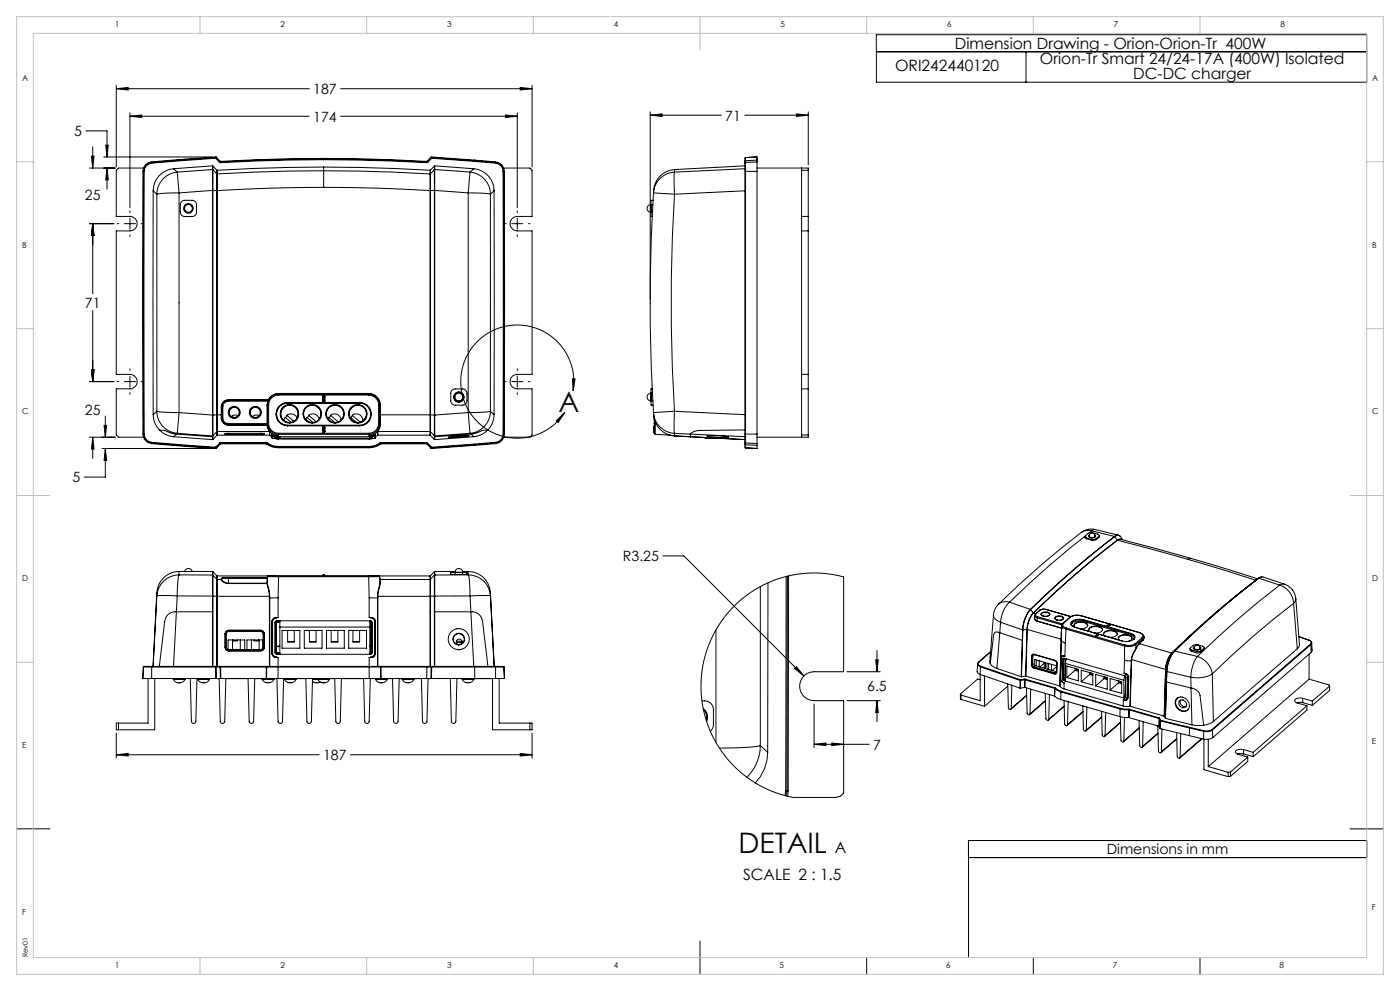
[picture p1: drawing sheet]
<svg xmlns="http://www.w3.org/2000/svg" width="420mm" height="297mm" viewBox="0 0 420 297" stroke-linecap="round" stroke-linejoin="round" font-family="sans-serif">
<defs><g id="words">
<g font-size="8.5">
<text x="167.6" y="123.5">A</text>
<text x="221.6" y="255.5">DETAIL</text>
</g>
<g font-size="4.7">
<text x="286.4" y="14.6">Dimension Drawing - Orion-Orion-Tr 400W</text>
<text x="268.5" y="21.3">ORI242440120</text>
<text x="312" y="19.1">Orion-Tr Smart 24/24-17A (400W) Isolated</text>
<text x="340" y="23.6">DC-DC charger</text>
<text x="250.4" y="255.5">A</text>
<text x="223" y="263.7">SCALE 2 : 1.5</text>
</g>
<g font-size="4.2">
<text x="94" y="28.2">187</text>
<text x="22.2" y="40.8">5</text>
<text x="94" y="36.4">174</text>
<text x="217.6" y="36.1">71</text>
<text x="25.5" y="59.8">25</text>
<text x="25.5" y="92.2">71</text>
<text x="25.5" y="124.3">25</text>
<text x="21.7" y="144.6">5</text>
<text x="186.9" y="168.2">R3.25</text>
<text x="260.2" y="207">6.5</text>
<text x="96.9" y="227.8">187</text>
<text x="261.9" y="224.7">7</text>
<text x="332" y="256">Dimensions in mm</text>
</g>
<g font-size="2.5">
<text x="34.6" y="8.2">1</text>
<text x="84.2" y="8.2">2</text>
<text x="134.2" y="8.2">3</text>
<text x="184.2" y="8.2">4</text>
<text x="234.2" y="8.2">5</text>
<text x="284.2" y="8.2">6</text>
<text x="334.2" y="8.2">7</text>
<text x="384.2" y="8.2">8</text>
<text x="6.7" y="24.2">A</text>
<text x="411.7" y="24.2">A</text>
<text x="6.7" y="74.2">B</text>
<text x="411.7" y="74.2">B</text>
<text x="6.7" y="124.2">C</text>
<text x="411.7" y="124.2">C</text>
<text x="6.7" y="174.2">D</text>
<text x="411.7" y="174.2">D</text>
<text x="6.7" y="224.2">E</text>
<text x="411.6" y="222.8">E</text>
<text x="6.7" y="274.2">F</text>
<text x="411.6" y="272.8">F</text>
<text x="34.6" y="290.2">1</text>
<text x="84.2" y="290.2">2</text>
<text x="134.2" y="290.2">3</text>
<text x="184.2" y="290.2">4</text>
<text x="233.9" y="290.2">5</text>
<text x="283.9" y="290.2">6</text>
<text x="333.9" y="290.2">7</text>
<text x="383.9" y="290.2">8</text>
</g>
<text font-size="2.1" x="8.3" y="286.9" transform="rotate(-90 8.3 286.9)">Rev01</text>
</g></defs>
<!-- layer: Layer 1 -->
<g fill="none" stroke="#000" stroke-width=".3">
<path d="M262.9 15.5v9.1h147.1v-14.2h-147.1v5.1h147.1M307.8 15.5v9.1M25.8 39.2h6.3v7.8M34.9 26.6l3.5-.4v.8zM34.9 25.6v24.4M34.9 26.6h57.9M39 34.8l3.5-.3v.7zM39 33.8v28.4M39 34.8h53.8M102.2 26.6h57.4M102.2 34.8h53M151.6 34.5l3.6 .3-3.6 .4z"/>
<path d="M155.2 33.8v28.4M156.1 26.2l3.5 .4-3.5 .4zM159.6 25.6v24.4M195.1 34.5l3.5-.4v.8zM195.1 33.5v56.3M195.1 34.5h21.3M223.4 34.5h19.1M238.9 34.1l3.6 .4-3.6 .4zM242.5 33.5v15.9M26.8 50.4h7.8M27.4 46.8h.8l-.4 3.6zM27.8 44v6.4"/>
<path d="M31.1 47h32.6M31.7 43.5h.8l-.4 3.5zM32.1 50.4l.4 3.5h-.8zM32.1 50.4v6.3M42.9 51.4h.2M42.9 51.4v78.7M43.1 51.4v78.7M43.1 50.4h-7.5l-.7 .6v13.9h4.1a2.17 2.17 0 0 1 2.2 2.1 2.17 2.17 0 0 1-2.2 2.2h-4.1v43h4.1a2.17 2.17 0 0 1 2.2 2.2 2.17 2.17 0 0 1-2.2 2.1h-4.1v13.9l.7 .6h7.5M43.3 51.4v78.7M43.3 51.4h-.2M45.5 48.5a2.86 2.86 0 0 0-2.6 2.9M45.5 48.5v.2"/>
<path d="M45.5 48.7v.2M45.5 48.7a2.68 2.68 0 0 0-2.4 2.7M45.5 48.9a2.48 2.48 0 0 0-2.2 2.5M46 57.2v67.1M46 57.2l1.1 1M47.1 58.2v65.1M52.1 50.6a6.7 6.7 0 0 0-6.1 6.6M52.1 50.6l1.1 1M53.2 51.6l.5 6.2M53.2 51.6a6.7 6.7 0 0 0-6.1 6.6M53.7 57.8l-4.6 .1-2 .3M53.7 57.8v65.8"/>
<path d="M63.8 57.1v67.3M63.8 57.1h.1M63.8 57v.1M63.8 57l.1 .1M63.8 57.1l-10.1 .7M63.8 49.7h.1M63.8 49.7l-11.7 .9M63.8 49.7v1.1M63.8 50.8v6.2M63.8 50.8l.1 .1M63.8 50.8l-10.6 .8M63.9 57.1v67.3"/>
<path d="M63.9 57.1h.1M63.9 57.1h1.2M63.9 50.9v6.2M63.9 50.9l1.1 1.2M63.9 49.7v1.2M63.9 49.7l1.1 1.3M64.7 47.2v.2M64.7 47.2l-19.2 1.5M64.7 47.2l.1 .1M64.7 47.4l-19.2 1.5M64.7 47.4l1.1 1.2M64.7 47l-19.2 1.5"/>
<path d="M64.7 47l.2 .1M64.7 47v.2M64.8 47.3l-.1 .1M64.8 47.3l1.2 1.2M64.9 47.1l-.1 .2M64.9 47.1l1.1 1.2M65 52.1l.1 5M65 52.1h.2M65 51h.2M65 51v1.1M65.1 57.1l-.1 67.2M65.1 57.1h.1"/>
<path d="M65.1 57.1v67.2M65.2 52.1l-.1 5M65.2 51v1.1M65.8 48.6l.3 .2M66 48.5l-.2 .1M66 48.5l.1 .1M66 48.3l.2 .1M66 48.3v.2M66.1 48.6v.2M66.2 48.4l-.1 .2M97.1 56.2l-19.2 .3-12.8 .6M97.1 56.2a521.3 521.3 0 0 1 31.9 .9"/>
<path d="M97.1 51.2l-21.3 .4-10.6 .5M97.1 51.2v5M97.1 51.2l21.3 .4 10.6 .5M97.1 50.1l-10.7 .1-21.2 .8M97.1 50.1l21.3 .4 10.6 .5M97.1 47.9l20.6 .4 10.3 .5M97.1 47.9l-20.6 .4-10.4 .5M97.1 47.7v.2M97.1 47.7l-20.7 .4-10.3 .5M97.1 47.7l20.6 .4 10.3 .5M97.1 47.5l-10.3 .1-20.6 .8M97.1 47.5l10.3 .1 20.6 .8"/>
<path d="M97.1 47.5v.2M97.1 50.1v1.1M128 48.4v.2M128 48.6v.2M128.1 48.3l-.1 .1M128.1 48.3l.1 .2M128.2 48.5l.1 .1M128.2 48.5l-.2 .1M128.3 48.6l-.3 .2M129 52.1v5M129 51v1.1M129 57.1v67.2"/>
<path d="M129 57.1h.1M129.1 57.1v67.2M129.1 51h-.1M129.1 51v1.1M129.1 52.1v5M129.1 52.1h-.1M129.3 47.1v.2M129.3 47.1l-1.2 1.2M129.3 47.3l.2 .1M129.3 47.3l-1.1 1.2M129.4 47l-.1 .1M129.4 47l.1 .2"/>
<path d="M129.4 47l13 1M129.5 47.4l-1.2 1.2M129.5 47.4l12.9 1M129.5 47.2v.2M129.5 47.2l-.2 .1M129.5 47.2l12.9 1M130.3 50.9v6.2M130.3 50.9l-1.2 1.2M130.3 49.7v1.2M130.3 49.7l-1.2 1.3M130.3 57.1v67.3M130.3 57.1h-1.2"/>
<path d="M130.3 57.1h.1M130.4 50.8v6.2M130.4 50.8l10.6 .8M130.4 50.8l-.1 .1M130.4 49.7h-.1M130.4 49.7v1.1M130.4 49.7l11.7 .9M130.4 57v.1M130.4 57l-.1 .1M130.4 57.1v67.3M130.4 57.1h-.1M130.4 57.1l10.1 .7"/>
<path d="M140.5 57.8v65.8M140.5 57.8l4.6 .1 2 .3M141 51.6l-.5 6.2M141 51.6a6.7 6.7 0 0 1 6.1 6.6M142.1 50.6a6.7 6.7 0 0 1 6.1 6.6M142.1 50.6l-1.1 1M142.4 48.4l6.3 .5M142.4 48.2v.2M142.4 48.2l6.3 .5M142.4 48v.2M142.4 48l6.3 .5M147.1 58.2v65.1"/>
<path d="M148.2 57.2v67.1M148.2 57.2l-1.1 1M148.7 48.9a2.48 2.48 0 0 1 2.2 2.5M148.7 48.7v.2M148.7 48.7a2.68 2.68 0 0 1 2.4 2.7M148.7 48.5a2.86 2.86 0 0 1 2.6 2.9M148.7 48.5v.2M150.9 51.4v78.7M150.9 51.4h.2M151.1 50.4h7.9l.6 .6v13.9h-4.4a2.17 2.17 0 0 0-2.2 2.1 2.17 2.17 0 0 0 2.2 2.2h4.4v43h-4.4a2.17 2.17 0 0 0-2.2 2.2 2.17 2.17 0 0 0 2.2 2.1h4.4v13.9l-.6 .6h-7.9M151.1 51.4v78.7M151.3 51.4v78.7"/>
<path d="M151.3 51.4h-.2M196 57.8l6.3 .4M196 57.8a533.3 533.3 0 0 0 0 65.8M196.1 57.1l-.1 .7M196.1 57v.1M202.3 58.2a527.4 527.4 0 0 0 0 65.1M202.3 51.6v6.6M202.3 51.6a6.7 6.7 0 0 0-6.3 6.2M202.4 50.8l-.1 .8M202.4 50.8a6.7 6.7 0 0 0-6.3 6.2M223.5 51.4v78.7M223.5 51.4h.2"/>
<path d="M223.5 48.9v2.5M223.5 57.2l-21.2 1M223.5 50.6l-21.2 1M223.5 49.7l-21.1 1.1M223.7 51.4v78.7M223.7 48.7v2.7M223.7 48.7l-.2 .2M223.7 47.2l-.2 .2v1.5M223.7 47.2v1.5M223.7 47.2l3.4-.2v1.5M227.1 51.4v78.7M227.1 48.5v2.9"/>
<path d="M227.1 48l-3.4 .2-.2 .2M227.1 47.5v.9M227.1 50.4h15.4v14.5M227.1 51.4h-3.4M227.1 48.5l-3.4 .2M240.5 50.4v14.5M240.5 51h2M26.8 67h7.4M27.8 67l.4 3.6h-.8zM27.8 67v21M37.3 67h3.4M39 65.4v3.3"/>
<path d="M54.5 60.4l.7-.3 2.4-.1a1.33 1.33 0 0 1 1.4 1.4v2.2a1.33 1.33 0 0 1-1.4 1.3h-2.2a1.33 1.33 0 0 1-1.3-1.3v-2.5zM153.5 67h3.4M155.2 65.4v3.3M195.3 61.3a1.17 1.17 0 0 0-1.2 1.2 1.17 1.17 0 0 0 1.2 1.1M195.3 61.3v2.3M195.3 61.3h.1M195.3 63.6v1.3h.4M195.3 61.4v2.2M195.3 61.4h.5M195.7 63.6h-.4M195.9 60h-.6v1.4M240.5 64.9v4.3"/>
<path d="M240.5 64.9h2M240.5 69.2h2M240.5 69.2v43M242.5 64.9v4.3M242.5 69.2v43M27.8 93.1v21.3M195.1 90.8v.1M26.8 114.4h7.4M27.4 110.8h.8l-.4 3.6zM37.3 114.4h3.4M39 112.7v3.3M68.5 119.8a2.15 2.15 0 0 0-2.1 1.7"/>
<path d="M68.5 119.9v.3M68.5 119.9a2.01 2.01 0 0 0-1.9 1.6M68.5 119.8v.1M68.5 119.8h12M68.5 119.9h12M80.5 119.9l-.2 .3M80.5 119.8l.1 .1M80.5 119.8v.1M80.6 119.9l-.2 .4M80.6 119.9h-.1M83.6 117.9a3.5 3.5 0 0 0-3.1 1.9M83.6 118.1a3.3 3.3 0 0 0-3 1.8"/>
<path d="M83.6 117.9v.2M83.6 118.1h27M83.6 117.9h27M83.6 118.1h.1M83.6 118.4a2.99 2.99 0 0 0-3 3M83.6 118.1v.3M83.6 118.1a3.3 3.3 0 0 0-3.4 3.3M83.6 118.4h27M96.7 118.9v1.3M96.7 118.9h.1M96.7 118.9h.2M96.9 118.7l-.2 .2"/>
<path d="M96.9 118.7h.3M96.9 118.7h.1M96.9 118.7v.2M96.9 118.9v1.3M96.9 118.9h.3M97.2 118.7v.2M97.2 118.7l.2 .2M97.2 118.9h.2M97.2 118.9v1.3M97.2 118.7h.1M97.4 118.9v1.3M97.4 118.9h.1"/>
<path d="M110.6 118.4a2.99 2.99 0 0 1 3 3M110.6 118.1v.3M110.6 118.1a3.3 3.3 0 0 1 3.3 3.3M110.6 117.9a3.5 3.5 0 0 1 3.5 3.5M110.6 118.1a3.3 3.3 0 0 1 3.4 3.3M110.6 117.9v.2M110.6 118.1h.1M135.6 117l.7-.4h2.5a1.33 1.33 0 0 1 1.3 1.3v2.2a1.33 1.33 0 0 1-1.3 1.3h-2.2a1.33 1.33 0 0 1-1.4-1.3v-2.5zM153.5 114.4h3.4M155.2 112.7v3.3M171.8 113.5l.7 .1-.6 3.5zM171.9 117.1a17 17 0 0 0-20.5-19.3 17 17 0 0 0-10.1 26.3 17 17 0 0 0 28.1-.5"/>
<path d="M195.3 117.8a1.17 1.17 0 0 0-1.2 1.2 1.17 1.17 0 0 0 1.2 1.2M195.3 117.8v2.4M195.3 117.8h.1M195.3 117.9h.4M195.3 117.9v2.2M195.7 116.6h-.4v1.3M240.5 112.2v4.3M240.5 116.5h2M240.5 112.2h2M240.5 116.5v14.5M242.5 112.2v4.3M242.5 116.5v14.5h-15.4"/>
<path d="M26.8 131h7.8M27.8 131l.4 3.6h-.8zM27.8 131v6.4M30.6 134.4h33.1M31.2 127.5h.8l-.4 3.5zM31.6 134.4l.4 3.6h-.8zM31.6 134.4v8.6h-6.3M31.6 124.7v6.3M42.9 130.1a2.86 2.86 0 0 0 2.6 2.8M43.1 130.1h.2M43.1 130.1a2.68 2.68 0 0 0 2.4 2.7M43.1 130.1h-.2"/>
<path d="M43.3 130.1a2.48 2.48 0 0 0 2.2 2.5M45.5 132.9l19.2 1.5M45.5 132.8l19.2 1.4M45.5 132.8v.1M45.5 132.6l19.2 1.4M45.5 132.6v.2M46 124.3a6.7 6.7 0 0 0 1.8 4.6M47.1 123.3l2 .2 4.6 .1M47.1 123.3a6.7 6.7 0 0 0 6.1 6.6M47.1 123.3l-1.1 1M47.8 128.9l1.6 .1 2 .8 1.5 .3M47.8 128.9a6.7 6.7 0 0 0 4.3 2"/>
<path d="M52.1 130.9l11.7 .8M52.9 130.1l10.9 .8M52.9 130.1l-.8 .8M53.2 129.9l10.6 .7M53.2 129.9l-.3 .2M53.7 123.6l-.5 6.3M53.7 123.6l10.1 .8M63.8 124.4h.1M63.8 124.4v6.2M63.8 130.6v1.1M63.9 124.4h-.1M63.9 124.4v6.2"/>
<path d="M63.9 124.4h.1M63.9 130.6h-.1M63.9 131.7h-.1M63.9 130.6v1.1M64.7 134.2v.2M64.7 134l.1 .2M64.7 134v.2M64.8 134.2h-.1M64.8 134.2l.1 .2M64.9 134.4h-.2M65 124.3l.1 5.1M65 124.3l-1.1 .1"/>
<path d="M65 129.4l.1 1.1M65.1 129.4l-1.2 1.2M65.1 130.5l-1.2 1.2M65.1 124.3h-.1M65.1 124.3v5M65.1 129.3l-.1 .1M65.1 124.3h1.3M65.1 129.3h15.7M65.1 129.3v1.1M65.1 130.4v.1M65.1 130.4h15.7M65.9 132.8l.1 .1"/>
<path d="M65.9 132.8l-1.2 1.2M66 132.9l-1.2 1.3M66 132.9l.1 .2M66.1 133.1l-1.2 1.3M66.2 132.6l-.3 .2M66.2 132.6v.2M66.2 132.8l-.2 .1M66.2 132.6h13.7M66.2 132.8h13.7M66.2 132.8l.1 .2M66.3 133l-.2 .1M66.3 133h13.5"/>
<path d="M66.4 125.2l.1 .1M66.4 125.2a2.16 2.16 0 0 0 2.1 2.2M66.4 124.3h.1M66.4 124.3v.9M66.4 121.9h.1M66.4 121.9v2.4M66.4 121.5h.2M66.4 121.5v.4M66.5 125.3a2.05 2.05 0 0 0 2 2.1M66.5 125.3h.1M66.5 124.3v1M66.5 121.9h.1"/>
<path d="M66.5 121.9v2.4M66.5 121.9h.3M66.5 125.3h.3M66.5 125.3a2.02 2.02 0 0 0 2 2M66.5 121.9v3.4M66.6 121.5l-.1 .4M66.8 125.3l.5 1.2 1.2 .4M66.8 121.9v3.4M67.5 130.1l1.1 .1M67.5 129.9v.2M68.5 120.2l-1.2 .5-.5 1.2M68.5 126.9v.4"/>
<path d="M68.5 127.4h.1M68.5 126.9h11.6M68.5 120.2h11.8M68.5 127.3h11.6M68.5 127.4h11.6M68.5 127.3v.1M68.6 129.9h-1l-.1 .2M68.6 129.9h9.6M68.6 130.2h9.6M68.6 129.8v.4M69.8 124.6v.4M71.4 124.6l-1.2-.2-.8 .5"/>
<path d="M77.7 124.6l-1.2-.2-.8 .5M78.2 129.9h1.1l-.1 .2-1 .1M78.2 129.8v.4M79.8 133l.2 .1M79.9 132.6l.2 .1M79.9 132.6v.2M79.9 132.8l.1 .1M79.9 132.8l-.1 .2M80 133.1a5.9 5.9 0 0 0 3.4 1.1M80 132.9a5.7 5.7 0 0 0 3.4 1.1M80 132.9v.2M80.1 127.4l.1 .1"/>
<path d="M80.1 127.4l.7 1.9M80.1 127.4h.1M80.1 126.9h.1M80.1 121.4h.1M80.1 121.4v5.5M80.1 126.9v.4M80.1 127.3l.2 .1M80.1 127.3v.1M80.1 132.7a5.5 5.5 0 0 0 3.3 1.1M80.1 132.7l-.1 .2M80.2 127.5l.7 1.9M80.2 121.4v5.5"/>
<path d="M80.2 126.9h.1M80.2 121.4h.1M80.2 126.9l.1 .5M80.2 126.9h-.1M80.2 121.4h.4M80.2 126.9a3.3 3.3 0 0 0 3.4 3.3M80.3 127.4l-.1 .1M80.3 120.2l.1 .1M80.3 120.2l-.2 1.2M80.4 120.3l-.2 1.1M80.6 126.9a2.99 2.99 0 0 0 3 2.9M80.6 126.9h-.4"/>
<path d="M80.6 121.4v5.5M80.8 129.3l.1 .1M80.8 129.3v1.1M80.8 130.4l.1 .1M80.8 129.3h.1M80.9 129.4a3.3 3.3 0 0 0 2.5 1.1M80.9 129.4v1.1M80.9 130.5l.7 .5M81.6 130.3l.7 .3M81.6 130.3v.9M81.6 130.3v.4M81.6 130.7v.1"/>
<path d="M81.6 131.2l.2 .2M81.6 130.7v.5M81.6 131.2h.1M81.6 130.8l.2 .1M81.6 130.7h.1M81.8 131.4h.6M81.8 130.9v.5M82.3 130.6l.6 .2M82.3 130.6l.1 .2M82.3 130.6l-.7 .1M82.3 131.4h.1M82.4 131.4l1 .2"/>
<path d="M82.4 130.8l-.6 .1M82.5 131.4l.9 .2M82.5 131.4v-.5h.6h28.2h.3v.5M82.5 131.4h.6M82.8 124.2a3.5 3.5 0 0 0 3.5 3.4M82.8 124.2h.1M82.8 124.1h.1M82.8 124.1v.1M82.8 131l.4 .1M82.8 130.9v.1M82.9 130.8h.1M82.9 130.8h.5h-.5"/>
<path d="M82.9 130.8h-.5M82.9 124.2a3.3 3.3 0 0 0 3.4 3.3M82.9 124.1v.1M82.9 124.2h.1M82.9 124.1h.1M83.1 131.1l-.5-.1-.1 .4M83.1 131.4h28M83.1 131.1h.9M83.1 131.1v.3M83.2 131.1h.8M83.2 130.9v.2M83.4 131.6h27.4"/>
<path d="M83.4 130.5v.6M83.4 134v.2M83.4 134h27.4M83.4 134.2h27.4M83.4 133.8v.2M83.4 133.8h27.4M83.6 129.8v.4M83.6 129.8h27M83.6 130.2h27M83.6 130.2l-.2 .3M84 130.9v.5M85.3 126.1l.2-1 1.8 1.5"/>
<path d="M86.2 124.6l-.5 .6M86.3 120.6a3.5 3.5 0 0 0-3.5 3.5M86.3 120.6v.2M86.3 127.5v.1M86.3 120.8a3.3 3.3 0 0 0-3.4 3.3M86.3 120.8a3.3 3.3 0 0 0-3.3 3.3M86.3 120.6h21.6M86.3 127.6h21.6M86.3 120.8h21.6M86.3 127.5h21.6M86.3 120.8h.1M86.3 127.5h.1"/>
<path d="M89.1 125.3a2 2 0 0 0-3-.8l2.1 1.8M91.8 125.9l.3-.8 1.8 1.5M92.7 124.6l-.5 .6M95.8 125.6a2 2 0 0 0-3.2-1.1l2.2 1.9M96.7 129.4l.2 .2M96.7 120.2l.2 .2M96.7 128.1v1.3M96.7 128.1h.1M96.7 129.4h.2M96.7 120.2h.2M96.7 128.1h.2M96.7 129.4h.1"/>
<path d="M96.7 120.2h.1M96.9 127.9l-.2 .2M96.9 120.4h.3M96.9 127.9h.3M96.9 129.6h.3M96.9 127.9h.1M96.9 129.4v.2M96.9 120.2v.2M96.9 127.9v.2M96.9 128.1v1.3M96.9 120.2h.3M96.9 128.1h.3"/>
<path d="M96.9 129.4h.3M96.9 129.6h.1M96.9 120.4h.1M97.2 129.4v.2M97.2 129.4h.2M97.2 120.2h.2M97.2 120.2v.2M97.2 127.9l.2 .2M97.2 128.1h.2M97.2 127.9v.2M97.2 128.1v1.3M97.2 120.4h.1"/>
<path d="M97.2 129.6h.1M97.2 127.9h.1M97.4 129.4l-.2 .2M97.4 120.2l-.2 .2M97.4 120.2h.1M97.4 129.4h.1M97.4 128.1v1.3M97.4 128.1h.1M98.4 125.6l.2-.5 1.8 1.5M99.3 124.6l-.6 .6M102.3 125.9a2 2 0 0 0-3.2-1.4l2.4 1.9M105 125.2l.1-.1 1.8 1.5"/>
<path d="M105.8 124.6l-.5 .6M107.9 120.6a3.5 3.5 0 0 1 3.5 3.5M107.9 120.6v.2M107.9 127.5v.1M107.9 120.8a3.3 3.3 0 0 1 3.3 3.3M107.9 120.8h.1M107.9 127.5h.1M108.9 126.1a2 2 0 0 0-1.1-1.8 2 2 0 0 0-2.1 .2l2.4 2M110.6 129.8v.4M110.6 130.2l.2 .3M110.8 133.8v.2M110.8 130.5v.3h.5"/>
<path d="M110.8 134v.2M111 131.1h.1M111 131.1l.3-.1zM111 130.9v.5M111.1 131.1v.3M111.2 124.1v.1M111.2 124.2h.1M111.2 124.1h.1M111.2 124.2h.2M111.2 124.1h.2M111.2 124.2a3.3 3.3 0 0 1-3.3 3.3M111.3 130.8h.5"/>
<path d="M111.3 130.8h.1M111.3 130.9v.1M111.4 124.2a3.5 3.5 0 0 1-3.5 3.4M111.4 124.1v.1M111.6 131l-.5 .1M111.6 130.9v.1M111.6 131v.4M111.6 131.4h-.5M111.7 131.4l-.9 .2M111.8 130.8l.6 .1M111.8 131.4l-1 .2M111.8 131.4h.1"/>
<path d="M111.8 130.6l-.5 .2M111.8 130.6v.2M111.8 130.6l.8 .1M112.4 131.4h-.6M112.4 130.9v.5M112.6 130.7h.1M112.6 130.8l-.2 .1M112.6 130.7v.1M112.6 131.2l-.2 .2M112.6 130.7v.5M112.6 131.2h.1M112.6 130.3l-.8 .3"/>
<path d="M112.6 130.3v.4M112.6 130.3v.9M113.3 130.5l-.7 .5M113.3 129.4a3.3 3.3 0 0 1-2.5 1.1M113.3 129.4v1.1M113.3 129.3h15.7M113.3 129.3h.1M113.3 130.4v.1M113.3 130.4h15.7M113.4 129.3l-.1 .1M113.4 129.3l-.1 1.1M113.6 126.9a2.99 2.99 0 0 1-3 2.9"/>
<path d="M113.6 126.9h.3M113.6 121.4v5.5M113.9 121.4h-.3M113.9 126.9a3.3 3.3 0 0 1-3.3 3.3M113.9 121.4v5.5M113.9 126.9h.1M114 121.4h-.1M114 121.4v2.9M114 124.3v2.6M114 126.9l-.1 1.1-.6 1.4M114 132.7a5.5 5.5 0 0 1-3.2 1.1M114 132.7l.2 .2"/>
<path d="M114.1 121.4h-.1M114.1 121.4v2.9M114.1 124.3h-.1M114.1 124.3v2.6M114.1 124.3h14.9M114.1 126.9h-.1M114.1 126.9l-.2 1.2-.6 1.2M114.2 132.9a5.7 5.7 0 0 1-3.4 1.1M114.2 132.9v.2M114.2 133.1a5.9 5.9 0 0 1-3.4 1.1M114.3 132.6l-.3 .1M114.3 132.6v.2"/>
<path d="M114.3 132.8l-.1 .1M114.3 132.6h13.9M114.3 132.8h13.8M114.3 132.8v.2M114.3 133l-.1 .1M114.3 133h13.7M128 133l1.3 1.4M128.1 132.8l1.2 1.4M128.1 132.8l-.1 .2M128.2 132.6l-.1 .2M128.2 132.6l1.3 1.4M129 130.4l.1 .1"/>
<path d="M129 124.3h.1M129 129.3l.1 .1M129 124.3v5M129 129.3v1.1M129.1 130.5l1.2 1.2M129.1 124.3l1.2 .1M129.1 129.4l1.2 1.2M129.1 129.4v1.1M129.1 124.3v5.1M129.3 134.4h.1M129.3 134.2h.2M129.3 134.2v.2"/>
<path d="M129.5 134l-.2 .2M129.5 134v.2M129.5 134.2l-.1 .2M130.3 130.6h.1M130.3 131.7h.1M130.3 130.6v1.1M130.3 124.4h.1M130.3 124.4v6.2M130.4 130.6v1.1M130.4 124.4v6.2M130.4 124.4h.1M134.4 131.1l3-.4 3.4-.1-3 .4z"/>
<path d="M137.1 120.1h.2M137.1 120.1v.2M137.1 120v.1M137.4 130.7v.3M138 120.1h.4M138.2 120l.2 .1M138.4 120.1v.1M140.5 123.6l.5 6.3M140.5 123.6l-10.1 .8M141 129.9l-10.6 .7M141 129.9l1.1 1M142.1 130.9l-11.7 .8"/>
<path d="M142.4 133.1v.2M142.4 133.1l-12.9 .9M142.4 133.3l-12.9 .9M142.4 133.3v.2M142.4 133.5l-13 .9M146.4 128.9l-1.6 .1-3.2 1.1-11.2 .8M146.4 128.9a6.7 6.7 0 0 1-4.3 2M147.1 123.3l-2 .2-4.6 .1M147.1 123.3a6.7 6.7 0 0 1-6.1 6.6M147.1 123.3l1.1 1M148.2 124.3a6.7 6.7 0 0 1-1.8 4.6M148.7 132.6v.2"/>
<path d="M148.7 132.6l-6.3 .5M148.7 132.8l-6.3 .5M148.7 132.8v.1M148.7 132.9l-6.3 .6M150.9 130.1a2.48 2.48 0 0 1-2.2 2.5M151.1 130.1h-.2M151.1 130.1a2.68 2.68 0 0 1-2.4 2.7M151.1 130.1h.2M151.3 130.1a2.86 2.86 0 0 1-2.6 2.8M166.9 126.1l2.5-2.5-1.9 3zM195.3 120.2h.1M195.3 120.1v1.3h.6"/>
<path d="M195.3 120.1h.5M196 129.4l.2 .2zM196 128.1h.2M196 128.1v1.3M196 123.6a6.6 6.6 0 0 0 6.3 6.3M196 123.6l.1 .8M196.1 124.4h.1M196.1 124.4a6.7 6.7 0 0 0 6.3 6.2M196.1 124.4l.2 2.5M196.2 127.9v.2M196.2 127.9l-.2 .2M196.2 128.1v.5"/>
<path d="M196.3 129.8l.2 .1M196.3 127.6v1M196.3 128.6v1.2M196.3 126.9h.1M196.3 128.1h-.1M196.3 127.9h-.1M196.3 128.6v1.1M196.3 126.8v1.8M196.3 126.9h.3M196.4 129.5l-.1 .3M196.4 130l.2 .1M196.6 130.1l5.8 .5"/>
<path d="M196.6 126.9v3.2M196.6 126.9h.1M196.6 126.5v.4M202.3 123.3v6.6M202.3 123.3l-6.3 .3M202.3 123.3l21.2 1M202.3 129.9l21.2 1M202.3 129.9l.1 .7M202.4 130.6h.1M202.4 130.6l21.1 1.1M211 131.1l.7 .3h4.5M218.4 130.9l-.4-.1a19.1 19.1 0 0 0-5.9-.1l3.4 .4 3-.1"/>
<path d="M218.5 131h.1M223.5 132.6l.2 .2M223.5 130.1v2.5M223.5 133.1l.2 .2 3.4 .2M223.5 128.9l-13.5 .1a3.8 3.8 0 0 0-2.9 1.1v.8M223.5 132.6v1.4l.2 .2M223.7 130.1v2.7M223.7 130.1h-.2M223.7 130.1h3.4M223.7 132.8l3.4 .1M223.7 132.8v1.4M227.1 130.1v2.8"/>
<path d="M227.1 132.9v1.5l-3.4-.2M240.5 130.4h2M324.4 159.6a268.4 268.4 0 0 0-24.9 21.5M324.4 159.5v.1M327.6 159.1a3.5 3.5 0 0 0-3.2 .5M327.6 159.1l6.8 1.7M327.6 159.1l-.8 .6M328.5 158.7l7 1.7M328.5 158.7h.1M328.5 158.7l-.9 .4M328.6 158.7l-2-.1-2 .8M47.1 178.6h6.1"/>
<path d="M47.1 177.6v1M47.1 177.6l-1.2 22.1M53.2 178.6h10.6M53.2 178.6l-1.1 21.1M53.7 172.3l-.4 1.9-.1 4.4M53.7 172.3a6.7 6.7 0 0 0-6.6 6.3M53.7 172.3h10.1M53.8 171.3a6.7 6.7 0 0 0-6.7 6.3M55.4 171.3a1.16 1.16 0 0 1 1.1-.9 1.16 1.16 0 0 1 1.2 .9M63.8 171.3h.1M63.8 172.3h.1M63.8 171.3h-10.1v1"/>
<path d="M63.8 171.3v1M63.8 172.3v6.3M63.8 172.3l.1 .1M63.8 178.6h.1M63.8 178.6v21.1M63.9 172.4v6.2M63.9 171.3v1.1M63.9 171.3l1.2 1.3M63.9 172.4l1.1 1.2M63.9 172.4h.1M63.9 178.6v21.1M63.9 178.6l1.2 .1"/>
<path d="M65 173.6l.1 5.1M65 172.6h.1M65 178.7h.1M65 173.6l.1 .1M65 172.6v1M65 178.7l.1 21M65.1 172.6h15.3l-.1 .2M65.1 173.7v5M65.1 172.6v1.1M65.1 178.7v21M65.1 178.7h15.7M65.1 173.7h1.3"/>
<path d="M66.4 173.8l.6 .6 1.5 .5M66.4 173.7v.1M66.4 173.5v.2M66.4 173.5h.1M66.5 173.5h-.1M66.5 173.7l-.1 .1M66.5 173.7l.6 .6 1.4 .5M66.5 173.5l-.1 .2M66.5 173.4l-.1 .1M66.5 173.4h2M66.5 173.4v.3M68.5 174.8v.1"/>
<path d="M68.5 173.1v.3M68.5 173.1h-1.7l-.3 .3M68.5 173.4v1.4M68.5 174.9h11.6M68.5 174.8h11.6M68.5 173.4h11.6M68.5 173.1h11.6M80.1 174.9l.7 3.8M80.1 174.8v.1M80.1 173.1v.3M80.1 173.4h.2M80.1 173.4v1.4"/>
<path d="M80.2 174.8l.7 3.2v1.2M80.2 174.8l-.1 .1M80.2 174.8h-.1M80.2 172.9h.1M80.2 172.9l.1 .5M80.2 172.9l-.1 .2M80.3 173.4l-.1 1.4M80.3 172.8h3.3M80.3 172.8l-.1 .1M80.6 172.5l-.1 .2M80.8 179.2v20.5M80.8 178.7v.5"/>
<path d="M80.9 179.2h-.1M80.9 179.2v20.5M81.8 172.5h-1.1M81.8 172.5h1.8M81.8 172.5h1.1M81.8 172.5h-1.2l.3 .1M82.8 172.5h.1M83.4 179.2h-2.5M83.4 179.2v5.9M83.6 172.8h27M83.6 172.8l-.2 6.4M96.7 172.5h.2"/>
<path d="M96.7 172.5h.1M96.9 172.3v.2M96.9 172.3l-.2 .2M96.9 172.5h.1M96.9 172.3h.3M97.2 172.5h.2M97.2 172.3v.2M97.2 172.3l.2 .2M97.2 172.5h.1M97.4 172.5h.1M110.6 172.5v.3M110.6 172.5h1.7"/>
<path d="M110.6 172.5h-27v.3M110.6 172.8l.2 6.4M110.8 179.2h2.5M110.8 179.2v5.9M112.3 172.5h-1.7M112.3 172.5h1.2zM113.3 179.2h.1M113.3 179.2l-.1 20.5M113.3 178.7l.1 .5M113.3 178.7h15.7M113.4 179.2l-.1 20.5M113.7 172.5v.2"/>
<path d="M113.7 172.5l.1 .1M113.7 172.5l-.4 .1M113.8 172.6l.1 .2M113.8 172.6h15.2M113.9 172.8h-3.3M113.9 172.8l.1 1.6M114 173.4l.1 .1M114 173.5l.1 .2M114 174.4l.1 .1M114 174.4l-.7 3.4v1.4M114.1 173.5v.2M114.1 173.7v.8"/>
<path d="M114.1 173.7h14.9M114.1 174.5l-.8 4.2M129 173.7v5M129 172.6v1.1M129 178.7v21M129.1 172.6h-.1M129.1 178.7h-.1M129.1 173.6l-.1 .1M129.1 172.6v1M129.1 178.7v21M129.1 173.6v5.1M130.3 178.6v21.1"/>
<path d="M130.3 178.6l-1.2 .1M130.3 172.4v6.2M130.3 172.4l-1.2 1.2M130.3 171.3v1.1M130.3 171.3l-1.2 1.3M130.3 172.4h.1M130.4 178.6h-.1M130.4 178.6v21.1M130.4 171.3h-.1M130.4 172.3v6.3M130.4 172.3h.1M130.4 172.3l-.1 .1"/>
<path d="M130.4 171.3v1M130.4 171.3h6.1M136.5 171.5a1.17 1.17 0 0 1 1.2-1.1 1.17 1.17 0 0 1 1.1 1.1M136.5 171.5h2.3M136.5 171.5v.1M136.6 171.6h-1.4v.5l1.4 .1M136.6 172.2h2.2M136.6 171.6v.6M136.6 171.6h2.2M138.8 171.6h1.3v.5M138.8 171.6v.6M138.8 171.3h1.7"/>
<path d="M138.8 171.5v.1M140.1 172v.1M140.1 172.1l-1.3 .1M140.5 171.3a6.7 6.7 0 0 1 6.6 6.3M140.5 172.3l.3 1.9 .2 4.4M140.5 172.3a6.7 6.7 0 0 1 6.6 6.3M140.5 171.3v1M140.5 172.3h-10.1M141 178.6h6.1M141 178.6l1.1 21.1M141 178.6h-10.6M147.1 177.6v1"/>
<path d="M147.1 177.6l1.2 22.1M147.1 178.6l1.1 21.1M198.8 166.6h6.4l36 36M228.1 175.8v47.6M230.4 174.7l-.1 50.8M235.8 172.8l-.1 64.3M236.2 172.7l-.1 64.4M236.6 172.6l-.1 64.5M325.5 160.8l.1 .5 .4 .2M325.6 160.7a259.7 259.7 0 0 0-22.7 19.8M326 161.5l1.4 .4M326 161.2l1.4 .5"/>
<path d="M326 161.2v.3M326.8 160.6v.2M327.4 161.7v.2M328.5 160.3l.2 .2a1.14 1.14 0 0 1-.9 .8 1.14 1.14 0 0 1-1.2-.5l.2-.5M328.5 160.6a.88 .88 0 0 0-.9-.8 .88 .88 0 0 0-.8 .9M328.5 160.6h.1M328.5 160.6a1.13 1.13 0 0 1-1.7 .1M328.5 160.6a1.02 1.02 0 0 1-1.7 .2M328.8 161.7l-1.4 .2M328.8 161.5l-.6 .2h-.8M328.8 161.5v.2M329.6 161.1l-.8 .6"/>
<path d="M329.6 160.8a.41 .41 0 0 0 .1-.5 .41 .41 0 0 0-.4-.2l-2.2-.5-1.5 1a.41 .41 0 0 0 0 .4 .41 .41 0 0 0 .4 .2M329.6 160.8l-.8 .7M329.6 160.8v.3M329.8 160.5l-.2 .6M334.4 160.8h.1M334.4 160.8a267.1 267.1 0 0 0-25.3 21.8M334.4 160.8a267.1 267.1 0 0 0-25.2 21.9M334.4 160.8a1.32 1.32 0 0 1 1.4-.2 1.32 1.32 0 0 1 .8 1.2M334.4 160.8l.8 1.1M335.2 161.9a266.5 266.5 0 0 0-25.2 21.8M335.2 161.9h.1M335.2 161.9l21.2 5.7"/>
<path d="M335.2 161.9a266.4 266.4 0 0 0-25.2 21.8M335.5 160.4l.5 .3M335.5 160.4l-1.1 .4M336.1 161.6l.2 .1M336.1 161.6l-.9 .3M336.2 161.6l-1 .3M336.2 161.6l21.1 5.8M356.4 167.6l20.3 6.3M357.3 167.4l-.9 .2M357.3 167.4l20 6.1M375.9 174.6a265.3 265.3 0 0 0-22.7 19.6l-1.6 1.5M376.7 173.9a266.4 266.4 0 0 0-25.2 21.8"/>
<path d="M376.8 173.9a268 268 0 0 0-24.5 21.2M376.8 173.9l-.8 .6M377 173.7l-.3 .2M377.6 173.3l-.8 .6M377.6 173.3h.1M377.7 173.3h.1M377.7 173.3a267.2 267.2 0 0 0-25.3 21.8M377.7 173.3l6.2 2.1M377.7 173.3l1.2-.4 6.5 2.2M377.7 173.3h-.1M378.5 172.9l-.9 .4M383.9 175.4a2.95 2.95 0 0 1 3.8 1.4l.6 1 .4 1.6"/>
<path d="M383.9 175.4a267.1 267.1 0 0 0-24.7 21.3M383.9 175.4a6.1 6.1 0 0 1 4.2 5.4M388.7 179.4l1.1 13.7-.2 .9-.4 .4M388.7 179.4l-.1 .8-.5 .6M43 199.9l-.1 3.5M43 199.9h.1M43.1 199.9h2.4M43.1 199.9l-.2 3.5M43.2 199.7l-.2 .2M43.2 199.7l-.1 .2M43.2 199.7h.1M45.5 199.9h19.2"/>
<path d="M45.5 199.9v3.5M45.5 199.7v.2M45.5 199.7h19.2M45.5 199.7h-2.3M63.8 183.4h-11.3a3.2 3.2 0 0 0-3.1 2.9l-1.6 13.4M64.7 199.9h.1M64.7 199.9v3.5M64.7 199.7v.2M64.7 199.7l.1 .2M64.7 199.7h1.2M64.8 199.9l.1 3.5M64.8 199.9h1.2"/>
<path d="M65.9 199.7l.1 .2M65.9 199.7h.3M66 199.9h.2M66 199.9l.1 3.5M66.2 199.7v.2M66.2 199.9h13.7M66.2 199.7h13.7M66.2 199.9l.1 3.5M67.5 194a1.09 1.09 0 0 0 1.1 1.1M67.5 190v4M67.5 194h.1M67.5 190h.1"/>
<path d="M67.6 190v4M67.6 194a1.07 1.07 0 0 0 1 1.1M67.9 194l.2 .5 .5 .2M67.9 194h.1M67.9 190h.1M67.9 190v4M68.4 191.8h5v2.9l-5-.1zM68.6 188.9a1.09 1.09 0 0 0-1.1 1.1M68.6 188.9a1.07 1.07 0 0 0-1 1.1M68.6 189.3l-.5 .2-.2 .5M68.6 188.9h.1M68.6 189.3h.1"/>
<path d="M68.6 194.7h.1M68.6 195.1h.1M68.6 188.9h9.6M68.6 195.1h9.6M68.6 194.7h9.6M68.6 189.3h9.6M69.8 191.8v2.9M69.9 192h1.4M69.9 191.8v.2M71.3 191.8v.2M72.1 191.8v2.9M75.4 191.8v2.9"/>
<path d="M76.3 192h1.3M76.3 191.8v.2M77.6 191.8v.2M77.8 191.8v2.9M78.2 188.9a1.09 1.09 0 0 1 1.1 1.1M78.2 189.3l.5 .2 .2 .5M78.2 188.9h.1M78.2 189.3h.1M78.2 194.7h.1M78.2 195.1h.1M78.9 194l-.2 .5-.5 .2M78.9 194h.1"/>
<path d="M78.9 194v-2.2h-4.8v2.9h4.1M78.9 190h.1M78.9 190v4M79.3 190v4M79.3 194h.1M79.3 190h.1M79.3 194a1.09 1.09 0 0 1-1.1 1.1M79.9 199.9h.1M79.9 199.7v.2M79.9 199.7h.2M79.9 199.9l-.1 3.5M80 199.9h3.4"/>
<path d="M80 199.9v3.5M80.1 199.7l-.1 .2M80.1 199.7h3.3M81.6 195.7l.1 .7 .6 .5M81.6 186.4v9.3M81.6 195.7h.1M81.6 186.4h.1M81.6 195.7l.2 .7 .5 .5M81.8 195.7l.1 .6 .5 .4M81.8 195.7h-.2M81.8 186.4h-.2M81.8 186.4v9.3"/>
<path d="M82.3 196.9l.6 .2M82.3 185.2l-.5 .5-.2 .7M82.3 185.2l.1 .1M82.4 196.7l-.1 .2M82.4 196.7l.5 .2M82.4 185.3l-.4 .5-.2 .6M82.5 186.6l.1 9M82.5 186.6h.1M82.6 195.6l.1 .3 .4 .2M82.6 195.6l.5 .5M82.8 195.4l.4 .4M82.8 186.7v8.7"/>
<path d="M82.8 195.4h.1M82.8 186.7h.1M82.9 185.1l-.6 .1M82.9 195.4l.3 .3M82.9 185.1v.1M82.9 197.1h.5M82.9 185.1h.5M82.9 186.7v8.7M82.9 193.8h1.1M82.9 193.7h1.1M82.9 185.2l-.5 .1M82.9 196.9v.2"/>
<path d="M82.9 196.9l.5 .2M83.1 186.1l-.4 .1-.2 .4M83.1 186.1l-.5 .5M83.1 186.1h.1M83.1 196.1h.1M83.1 196.1h28M83.2 186.3l-.4 .4M83.2 186.3h.8M83.2 186.3v.1M83.2 186.4l-.3 .3M83.2 186.4h.8M83.2 195.7v.1"/>
<path d="M83.4 186.3v.1M83.4 195.7v.1M83.4 197.1v2.6M83.4 199.9v3.5M83.4 199.9h27.4M83.4 185.1l-.5 .1M83.4 199.7v.2M83.4 199.7h27.4M84 186.1v10M84 195.7l-.8 .1M84 187.9h27M84.6 188.9h5.4v5.4h-5.4z"/>
<path d="M86.3 192.3h2M86.3 188.9v3.4M88.3 188.9v3.4M91.3 188.9h5.3v5.4h-5.3zM92.8 192.3h2M92.8 188.9v3.4M94.8 188.9v3.4M98 188.9h5.3v5.4h-5.3zM99.4 192.3h2M99.4 188.9v3.4M101.4 188.9v3.4M104.6 188.9h5.4v5.4h-5.4z"/>
<path d="M105.9 192.3h2M105.9 188.9v3.4M107.9 188.9v3.4M110.8 199.9h3.4M110.8 199.7v.2M110.8 199.7h3.2M110.8 197.1v2.6M110.8 199.9v3.5M110.8 197.1h.5M110.8 185.1h.5M110.8 185.1l.5 .1M111 186.1v10"/>
<path d="M111 193.8h.3M111 193.7h.3M111 195.7v.1M111.1 186.1l.4 .1 .1 .4M111.1 186.1l.5 .5M111.1 186.1h.1M111.1 196.1h.1M111.1 186.1h-28M111.3 196.9v.2M111.3 196.9l-.5 .2M111.3 185.2l.5 .1M111.3 185.1l.5 .1"/>
<path d="M111.3 195.4l-.3 .3M111.3 186.7l-.3-.4 .3 .4M111.3 185.1v.1M111.3 195.4h.1M111.3 186.7v8.7M111.3 186.7h.1M111.3 195.4l-.3 .4M111.6 195.6l-.5 .5M111.6 186.6v9M111.6 186.6h.1M111.6 195.6l-.1 .3-.4 .2M111.6 195.6h.1"/>
<path d="M111.8 185.3l.4 .5 .2 .6M111.8 196.7l.1 .2M111.8 196.7l-.5 .2M111.8 185.2l.6 .5 .2 .7M111.8 185.2v.1M111.9 196.9l-.6 .2M112.4 195.7l-.2 .6-.4 .4M112.4 195.7h.2M112.4 186.4h.2M112.4 186.4v9.3M112.6 195.7l-.2 .7-.5 .5M112.6 186.4v9.3"/>
<path d="M112.6 186.4h.1M112.6 195.7h.1M114 199.7l.2 .2M114 199.7h.3M114.2 199.9h.1M114.2 199.9v3.5M114.3 199.7v.2M114.3 199.9h15M114.3 199.7h34.4M114.3 199.9v3.5M128.2 199.7l-.2 3.7M129.3 199.9h.2"/>
<path d="M129.3 199.9l.2-.2v.2M129.3 199.9v3.5M129.5 199.9l-.1 3.5M129.5 199.9h19.2M130.4 183.4h11.2a3.2 3.2 0 0 1 3.2 2.9l1.6 13.4M136.9 192.2a.87 .87 0 0 1 .9-.7 .87 .87 0 0 1 .8 .7M136.9 192.6l.6 .6M136.9 192.2v.4M136.9 192.2h1.7M136.9 192.6h1.7M137.6 189.8a1.74 1.74 0 0 0-1.7 1.7 1.74 1.74 0 0 0 1.7 1.8M137.6 189.8a1.74 1.74 0 0 1 1.8 1.7 1.74 1.74 0 0 1-1.8 1.8"/>
<path d="M137.6 189.8v.1M137.6 189.9a1.68 1.68 0 0 0-1.7 1.6 1.68 1.68 0 0 0 1.7 1.7M137.6 189.9a1.68 1.68 0 0 1 1.7 1.6 1.68 1.68 0 0 1-1.7 1.7M137.6 193.2v.1M138.6 192.6l-.4 .5M138.6 192.2v.4M142.4 199.7v3.7M148.7 199.7v.2M148.7 199.7h2.3M148.7 199.9h2.4M148.7 199.9v3.5M151 199.7l.1 .2"/>
<path d="M151 199.7l.2 .2M151.1 199.9h.1M151.1 199.9l.2 3.5M151.2 199.9l.1 3.5M214.8 188.8v33.7M220.3 181.6l3.2-2.8 3.8-2.5 3.9-2 4.2-1.4 4.4-.9 4.5-.3 4.4 .3 4.4 .9v28.4l-9.9 .1a4.3 4.3 0 0 0-3.3 4.8 4.3 4.3 0 0 0 4.3 3.8h8.9v27.7l-1 1-1.6 .3h-12.6l-4.2-1.1-4.3-1.7-4-2.3-3.7-2.9-3.3-3.3-3.6-5.2-2.7-5.8-1.4-6.1-.4-6.3 .9-6.3 2-6 3-5.5zM262.7 197.8h.8l-.4 3.5zM263.1 195v6.3M293.3 199l.1 .4 .7 .4M293.3 199l-.2 2.2M293.6 198.5l-.3 .5M293.7 198.4l-.2 .7 .7 .6"/>
<path d="M293.7 198.4h-.1M294.1 199.8l11.9 4.1M294.1 199.8l-.1 2.3M294.2 199.7l-.1 .1M294.2 199.7l11.9 4M297.1 198.9a3.4 3.4 0 0 0 2 1.4M297.2 195.4l-3.5 3M297.2 195.3l-3.6 3.1M298 184.3l-1.1 14.1 .2 .5M298 184.3a2.52 2.52 0 0 0 2.2 2.2M299.5 181.1l-1.1 1.6-.4 1.6M300.2 186.5l6.6 2.3"/>
<path d="M300.2 186.5l-1.1 13.8M302.9 180.5a8.9 8.9 0 0 0-2.7 6M302.9 180.5a3.3 3.3 0 0 0-3.4 .6M302.9 180.5l6.2 2.1M306.7 191.9l-6.8-2.3a1.15 1.15 0 0 0-1.2-.1 1.15 1.15 0 0 0-.6 1l-1 8.4M306.8 188.8h.1M306.8 188.8l-.4 14M306.9 188.8l-.5 14M308.1 188.6h.1M308.1 188.6l-.4 14M308.1 188.6l-1.2 .2M308.2 188.6l10.2 3"/>
<path d="M308.2 188.6l-.4 14M309.1 182.6a9.9 9.9 0 0 0-2.3 6.2M309.1 182.6l.1 .1M309.1 182.6h.1M309.2 182.7a9.7 9.7 0 0 0-2.3 6.1M309.2 182.7l.8 1M309.2 182.7h.1M309.4 199.3l.2 .5 .5 .4M309.5 196.6a.54 .54 0 0 1 .7-.5l6.5 1.9 .4 .8v2.7a.54 .54 0 0 1-.8 .5M309.5 196.6l-.1 2.7M309.6 199.2l.1 .5 .5 .4M309.6 199.2l-.2 .1"/>
<path d="M309.6 196.5v2.7M309.6 196.5l-.1 .1M309.8 199.2l.4 .6M309.8 196.1l-.2 .4M309.9 196.6l.1-.3 .3-.1 6.5 1.9 .2 .5v2.7l-.2 .3h-.3M309.9 196.6l-.1 2.6M310 183.7a8 8 0 0 0-1.9 4.9M310 183.7h.1M310 183.7a7.9 7.9 0 0 0-1.8 4.9M310 183.7l.7 .2M310.1 196.4l-.2 .2M310.1 199l-.3 .2"/>
<path d="M310.2 199.8l6.3 1.8M310.4 184.6a1.21 1.21 0 0 0 .7 1.6M310.4 184.5l.1 .3 .6 .3M310.4 184.5a1.36 1.36 0 0 0 .7 1.6M310.4 184.4v.1M310.4 199.5v-1.8l3.2 .9v1.9M310.5 199.4l.1 .1M310.6 199.5l-.4 .3M310.6 199.5l3 .9M310.6 184l-.2 .4M310.8 184l-.1 .4 .6 .4M310.8 184h-.2"/>
<path d="M310.9 197.8v1.8M311.1 186.2l7.5 2.1M311.1 186.1v.1M311.1 186.1l7.4 2.1M311.1 185.1v1M311.1 185.1l7.5 2.2M311.3 184.8l-.2 .3M311.3 184.8l7.5 2.2M311.8 198v1.8M311.9 182.9l-1.3 1.1M311.9 182.9h.1M312 182.9h-.1"/>
<path d="M312 182.9l-1.2 1.1M312.5 183.7a1.88 1.88 0 0 1 2.5 .3 1.58 1.58 0 0 1-2.7 0zM312.5 183.9a1.39 1.39 0 0 1 2.3 .4 1.57 1.57 0 0 1-2.4-.2zM313.3 198.5v1.8M313.3 198.8l-1.3 1.1M313.8 182.6h-1l-.9 .3M313.8 182.6h-1l-.8 .3M313.8 182.6l7.5 2.2M314.6 198.9v1.7M315.4 199.1v1.8M316.6 184.9a1.88 1.88 0 0 1 2.5 .3 1.58 1.58 0 0 1-2.7 0zM316.6 185.1a1.39 1.39 0 0 1 2.4 .4 1.57 1.57 0 0 1-2.5-.2z"/>
<path d="M317 199.5v1.4M317 199.8l-1.3 1.1M317 199.6l-2.9-.9v1.9M318.3 197.2l-.2 6.2M318.3 197.2h.1M318.3 191.9h.1M318.3 191.9l-.4 13.7M318.4 191.6l-.1 .3M318.4 197.2l-.2 6.3M318.4 192l1.2 .7M318.4 192l-.4 13.6M318.5 189.1l-.1 2.9"/>
<path d="M318.5 188.6l-.1 3M318.5 196.7l-.2 .5M318.6 187.4l.1 .4 .4 .4 .7 .4M318.6 187.4l-.1 2.2M318.7 187.4l-.1 .9M318.8 196.7l-.4 .5M318.8 196.5l.3 .1M318.8 196.5l-.3 .2M318.8 196.5v.2M318.9 197.5l.3-.2 18.2 5.2M318.9 197.5l-.2 6M319 186.7l-.4 .7"/>
<path d="M319 197.4l-.2 6M319 197.4l-.1 .1M319.1 197.3l-.1 .1M319.1 186.7l-.3 .4 .1 .5 1 .6M319.1 186.7h-.1M319.1 196.7h-.3M319.1 196.7h.4M319.1 196.6v.1M319.1 196.6l.4 .1M319.2 197.6l-.2 5.7M319.4 197.4l-.2 .2M319.4 197.4h.2"/>
<path d="M319.6 192.7l-.1 4M319.6 198.8l17.6 5.1M319.6 198.8v5.3M319.6 197.4l-.1 5.6M319.8 188.6l17.6 5M319.8 188.6l-.2 4.1M319.9 197.5l-.3 1.3M319.9 188.2l-.1 .4M319.9 188.2l17.6 5.1M320 199.6l3.5 1v3.5l-3.5-1zM321 185l-2 1.7M321.2 184.9l-.2 .1"/>
<path d="M321.2 184.9l-2.1 1.8M321.6 186.3l-.4 .7a1.49 1.49 0 0 0 1.3 1M321.6 186.3l.1 .1M321.6 186.2l.1 .1M321.6 186.2v.1M321.7 186.4l-.4 .7 .5 .6M321.7 186.7l-.3 .5M321.7 186.3v.4M321.7 186.3v.1M322.5 188l14.1 4.1M322.5 188l.1 .1M322.5 188h.1"/>
<path d="M322.6 188l-.5-.5a2.6 2.6 0 0 1 3.8-.8l.4 .6a2 2 0 0 1-2.3 1.1M324.2 184.5a3.7 3.7 0 0 0-3 .4M324.2 184.5l17.6 5.1M324.3 184.5l17.6 5.1M324.3 184.5h-.1M324.3 184.5a4 4 0 0 0-3.3 .5M325.1 186.2a4 4 0 0 0-3.4 .5M325.1 186.2l14 4.1M325.1 185.9a4.1 4.1 0 0 0-3.4 .4M325.1 185.9l14.1 4M325.1 185.9v.3M325.1 185.8l-1.9-.2-1.6 .6"/>
<path d="M325.1 185.8v.1M325.1 185.8l14.1 4M326.2 187.5a2.48 2.48 0 0 0-4 0M327 189.3l-.4-.6a2.47 2.47 0 0 1 3.1-.9l.9 .4 .2 .4a2 2 0 0 1-2.4 1.1M328.7 190.6v.1M328.7 190.6h.1M328.7 190.5v.1M328.7 190.7h.2M328.7 190.6l.2 .1M328.8 190.4l-.1 .2M328.8 190.4l-.1 .1M328.8 190.4l.2 .1"/>
<path d="M328.9 190.7h.1M329 190.5l-.1 .2M329 190.5l.1 .2M329.1 190.7h-.2M329.1 190.7h.1M329.3 190h.1M329.3 190l-.6 .5M329.3 190l.2 .1M329.5 190.1l.1 .1M329.5 190.1l-.5 .4M329.5 190.1h.1M329.6 190.2l-.5 .5"/>
<path d="M329.6 190.2v.1M329.6 190.3l-.5 .4M329.6 190.2h.1M330.7 188.8a2.48 2.48 0 0 0-4 0M331.4 190.6l-.4-.6a2.47 2.47 0 0 1 3.2-.9l.8 .4 .2 .4a2 2 0 0 1-2.3 1.1M332.1 187.6h.1M332.1 187.6l.1 .1M332.2 187.5l-.1 .1M332.2 187.7h.2M332.2 187.6v.1M332.3 187.5l-.1 .1M332.3 187.5h-.1"/>
<path d="M332.3 187.5h.1M332.4 187.7h.1M332.4 187.5l.2 .2M332.4 187.5v.2M332.6 187.7h-.2M332.6 187.7h.1M332.7 187h.1M332.7 187l-.5 .5M332.7 187l.2 .1M332.9 187.1l.2 .1M332.9 187.1l.2 .2M332.9 187.1l-.5 .4"/>
<path d="M333.1 187.3l-.5 .4M333.1 187.3h.1M333.1 187.2v.1M335.1 190.1a2.48 2.48 0 0 0-4 0M335.9 191.9l-.4-.6a2.47 2.47 0 0 1 3.1-1l.8 .5 .3 .4a1.2 1.2 0 0 1-1.2 1M336.6 192.1h.1M337.3 197.9l2.1 .1M337.3 197.9l-.1 3.9M337.4 193.6l-.1 4.3M337.5 193.3l-.1 .3M339.1 190.3l.8 .3 .5 .6M339.2 189.9a1.02 1.02 0 0 1 1 .6 1.02 1.02 0 0 1-.1 1.1"/>
<path d="M339.2 189.9l-.1 .4M339.2 189.8a1.49 1.49 0 0 1 1.3 1.1l-.3 .7M339.2 189.8v.1M339.4 198h.1M339.4 198l-.4 13.7M339.5 198l-.4 13.7M339.5 197.7l10.2 2.9M339.5 197.7v.3M339.6 191.3a2.48 2.48 0 0 0-4 0M340.1 191.6h.1M340.1 191.6l-1.5 .6-2-.1M340.2 191.6h-.1"/>
<path d="M340.6 192.9l.2 .3M340.6 192.9a3.7 3.7 0 0 1-3.1 .4M340.8 193.2a4.2 4.2 0 0 1-3.4 .4M340.8 193.2v1M340.8 194.2a8.1 8.1 0 0 0-1.4 3.8M340.8 194.2l.1 .1M340.9 194.3l-1.2 2.4-.2 1M341.7 192.8l-.9 1.4M341.7 192.8l.1 .1M341.8 189.6l1 .7 .1 .4-.3 .4M341.8 192.9l-.9 1.4M341.8 192.9l9.7 2.8"/>
<path d="M341.8 189.6l1 .5 .4 .6M341.9 189.6h-.1M342.6 191.1l.2 .3M342.6 191.1l-2 1.8M342.8 191.4l-2 1.8M342.8 191.4v.3M342.8 191.7l.1 .1M342.8 191.7l-1.1 1.1M342.9 191.8l-1.1 1.1M343.1 190.7l-.3 .7M343.1 191l-.3 .7M343.2 190.7v.3"/>
<path d="M343.2 190.7l.1 .6-.4 .5M351.5 195.7a7.9 7.9 0 0 0-1.8 4.9M351.6 195.7a8 8 0 0 0-1.9 4.9M351.6 195.7h-.1M352.3 195.1a9.7 9.7 0 0 0-2.3 6.1M352.3 195.1l-.7 .6M352.3 195.1h.1M352.4 195.1a9.9 9.9 0 0 0-2.3 6.2M352.4 195.1h-.1M352.4 195.1h.1M352.4 195.1l6.8 1.6M357 194.4v.5l.5 .3"/>
<path d="M357.5 195.2l1.4 .4M357.5 194.8l1.4 .4M357.5 194.8v.4M358.3 194.2a1.09 1.09 0 0 0 1.7 0M358.3 194.2a.97 .97 0 0 0 .8 .6 .97 .97 0 0 0 .9-.6M358.3 194.2a.87 .87 0 0 1 .8-.9 .87 .87 0 0 1 .9 .9M358.4 193.8l-.4 .3a1.31 1.31 0 0 0 2.3 0l-.4-.3M358.9 195.2v.4M359.2 196.7a11 11 0 0 0-2 6.3M359.2 196.7a6.5 6.5 0 0 1 4.5 5.3M360.3 195.4l-.6 .3-.8-.1M360.3 195l-.6 .3-.8-.1"/>
<path d="M360.3 195v.4M361.1 194.6l-.8 .8M361.1 194.3a.41 .41 0 0 0 .1-.4 .41 .41 0 0 0-.4-.3l-2.2-.4-1.5 .9a.41 .41 0 0 0 0 .5 .41 .41 0 0 0 .4 .2M361.1 194.3l-.8 .7M361.1 194.3v.3M361.3 194.1l-.2 .5M388.1 180.8a264 264 0 0 0-24.4 21.2M388.1 180.8l1.1 13.6M389.2 194.4l-25.2 21.8M389.7 190.8l2.9 1zM392.6 191.8l.7 .6-.2 .6M392.6 191.8l.6 .3 .3 .6"/>
<path d="M392.7 196v7.5M393.1 193l.1 .2M393.1 193l-29.5 25.6M393.2 193.2l-29.5 25.6M393.2 193.2l.2 2.3M393.4 195.5l-29.6 25.6M393.5 192.7l.1 2.2M393.5 192.7l-.3 .5M393.6 194.9l-.2 .6M34.9 219.7v7.5M35.6 216.7v2M42.9 203.4h2.6"/>
<path d="M44.4 203.4v13.3h-9.5v2h11.5v-15.3M45.5 203.4h19.2M52 203.6a1.67 1.67 0 0 0 1.4 1M52 203.6h3.5M52.1 203.4l-.1 .2M53.4 204.6h-.2h.4M53.4 204.6h.7M53.4 204.6h.1M53.5 204.6h.1M53.7 204.6h.5h-.1M53.9 204.6h.2M54 204.6h.1"/>
<path d="M54.4 204.6h-.1M55.4 203.4l.1 .2M55.5 203.6a1.67 1.67 0 0 1-1.4 1M57.1 203.4l.3 12.8a.67 .67 0 0 0 .7 .6 .67 .67 0 0 0 .7-.6l.3-12.8M59.3 203.6a1.67 1.67 0 0 0 1.5 1M59.3 203.6h3.5M59.4 203.4l-.1 .2M60.8 204.6h-.3h.7M60.8 204.6h.1M61.2 204.6h.1M61.2 204.6h.4h-.2M61.2 204.6h-.1"/>
<path d="M61.4 204.6h.1M61.4 204.6h-.2M62.8 203.4v.2M62.8 203.6a1.67 1.67 0 0 1-1.3 1M64.7 203.4h.2M64.9 203.4h1.2M64.9 203.4h.9l.3 12.8a.67 .67 0 0 0 .7 .6 .67 .67 0 0 0 .6-.6l.4-12.8h6.6l.4 12.8a.67 .67 0 0 0 .6 .6 .67 .67 0 0 0 .7-.6l.3-12.8h3.4M66.1 203.4h.2M66.3 203.4h13.5M78.7 203.6a1.67 1.67 0 0 0 1.4 1M78.7 203.6h3.5M78.8 203.4l-.1 .2"/>
<path d="M79.8 203.4h.2M80 203.4h3.4M80 203.4h1.6M80.1 204.6h-.3h.7M80.1 204.6h.1M80.5 204.6h.1M80.6 204.6h.3h-.2M80.6 204.6h-.2M80.7 204.6h.1M80.7 204.6h-.2M82.1 203.4l.1 .2M82.2 203.6a1.66 1.66 0 0 1-1.5 1"/>
<path d="M82.5 203.4h.6l.3 12.8a.67 .67 0 0 0 .7 .6 .67 .67 0 0 0 .7-.6l.3-12.8h6.7l.3 12.8a.67 .67 0 0 0 .7 .6 .67 .67 0 0 0 .6-.6l.4-12.8h6.6l.4 12.8a.67 .67 0 0 0 .6 .6 .67 .67 0 0 0 .7-.6l.3-12.8h6.7l.3 12.8a.67 .67 0 0 0 .7 .6 .67 .67 0 0 0 .7-.6l.3-12.8h.5M83.4 203.4h27.4M85.3 203.6a1.67 1.67 0 0 0 1.5 1M85.3 203.6h3.5M85.4 203.4l-.1 .2M86.8 204.6h-.3h.7M86.8 204.6h.1M87.2 204.6h.1M87.2 204.6h.4h-.2M87.2 204.6h-.1M87.4 204.6h.1M87.4 204.6h-.2"/>
<path d="M88.8 203.4v.2M88.8 203.6a1.66 1.66 0 0 1-1.4 1M93.7 204.2l1.1 .4M93.7 203.6h1.6M94.8 204.6h-.3h.7M94.8 204.6h.1M95.1 204.6h.5h-.2M95.2 204.6h.1M95.3 203.6a1.67 1.67 0 0 0 1.5 1M95.3 203.6h3.5M95.4 204.6h.1M95.4 204.6h-.2"/>
<path d="M95.4 203.4l-.1 .2M96.1 204.4l-.6 .2M96.8 204.6h-.3h.7M96.8 204.6h.1M97.2 204.6h.1M97.2 204.6h.4h-.2M97.2 204.6h-.1M97.4 204.6h.1M97.4 204.6h-.2M98.8 203.4v.2M98.8 203.6a1.67 1.67 0 0 1-1.3 1M110.8 203.4h3.4"/>
<path d="M112.6 203.4h1.6M112.7 203.6a1.67 1.67 0 0 0 1.4 1M112.7 203.6h3.5M112.8 203.4l-.1 .2M114.1 204.6h-.3h.7M114.1 204.6h.1M114.2 203.4h.1M114.3 203.4h15M114.4 203.4h3.4l.3 12.8a.67 .67 0 0 0 .7 .6 .67 .67 0 0 0 .6-.6l.4-12.8h6.6l.4 12.8a.67 .67 0 0 0 .6 .6 .67 .67 0 0 0 .7-.6l.3-12.8h.8M114.4 204.6h.5h-.2M114.5 204.6h.1M114.7 204.6h.1"/>
<path d="M114.7 204.6h-.2M116.1 203.4l.1 .2M116.2 203.6a1.67 1.67 0 0 1-1.4 1M120.7 203.6a1.67 1.67 0 0 0 1.4 1M120.7 203.6h3.5M120.8 203.4l-.1 .2M122.1 204.6h-.3h.7M122.1 204.6h.1M122.5 204.6h.1M122.6 204.6h.3h-.2M122.6 204.6h-.2M122.7 204.6h.1"/>
<path d="M122.7 204.6h-.2M124.1 203.4l.1 .2M124.2 203.6a1.66 1.66 0 0 1-1.5 1M129.3 203.4h.1M129.4 203.4h19.3M135.1 203.4l.3 12.8a.67 .67 0 0 0 .7 .6 .67 .67 0 0 0 .7-.6l.3-12.8M138.7 203.6a1.67 1.67 0 0 0 1.4 1M138.7 203.6h3.5M138.8 203.4l-.1 .2M140.1 204.6h-.3h.7M140.1 204.6h.1M140.5 204.6h.1"/>
<path d="M140.6 204.6h.3h-.2M140.6 204.6h-.2M140.7 204.6h.1M140.7 204.6h-.2M142.1 203.4l.1 .2M142.2 203.6a1.66 1.66 0 0 1-1.5 1M148.7 203.4h2.6M149.8 203.4v13.3h9.8v2h-11.8v-15.3h-5.3M159 216.7v2M159.6 219.7v7.5M210.6 210a2.82 2.82 0 0 1 3.4 2.7v4.9l-.9 1.5M211 212.4a2.99 2.99 0 0 1 1 3.8"/>
<path d="M211 212.7a2.83 2.83 0 0 1 .9 3.2M238.4 200.3l.5-.5 2.3 2.8zM244.2 211v13.1M254.1 201.3h10M254.1 210h10M263.1 210l.4 3.5h-.8zM263.1 210v6.3M288.1 208l.2 .3M288.1 208l.2 1.6M288.3 209.6l7.1 2.1M288.3 208.3v1.3M293.2 201.2l.3 .7 .5 .2"/>
<path d="M294 202.1l12 4.1M294.1 202.1v7.9l-5.8-1.7M294.1 203.7l-.8-.2-5.2 4.5M295.4 202.6v9.1M299.1 200.3l7.3 2.5M302.3 205l.2 7.1a.45 .45 0 0 0 .3 .5 .45 .45 0 0 0 .6-.3M302.3 205.6l-6.9 6.1M303.6 205.4l-.2 6.9M306 206.2h.1M306 203.9h.1M306 203.9v2.3M306.1 203.7v.2"/>
<path d="M306.1 203.7l-.1 .2M306.1 203.9v2.3M306.4 202.8h.1M307.4 203.5l.2 .1M307.4 203.5v.2M307.4 203.5l-1.3 .2M307.4 206l.1 .1M307.4 206l-1.3 .2M307.4 203.7h.1M307.4 203.7l-1.3 .2M307.4 203.7v2.3M307.5 206.1l8.8 2.5"/>
<path d="M307.5 203.7l8.9 2.6M307.5 203.7v2.4M307.6 203.6l-.1 .1M307.6 203.6l8.9 2.5M307.7 202.6h.1M307.7 202.6l-1.3 .2M307.8 202.6l10.1 3M307.9 206.2l.2 7.5a.45 .45 0 0 0 .4 .5 .45 .45 0 0 0 .5-.2M308 208.3l-4.6 4M308 208.5l-4.7 4.1M309.2 206.5l-.2 7.5M310.1 200.2l6.2 1.8"/>
<path d="M310.2 200.1l6.3 1.8M310.2 200.1l-.1 .1M313.6 207.8l.2 7.5a.45 .45 0 0 0 .3 .6 .45 .45 0 0 0 .5-.3M313.6 209.9l-4.6 4.1M313.6 210.1l-4.7 4.1M314.2 200.5l2.6 .8-.3 .3M314.8 208.2l-.2 7.4M316.3 208.6h.1M316.4 208.6l1.8 1M316.4 206.3l.1 .1M316.4 206.3l-.1 2.3M316.5 201.9l-.2 .1"/>
<path d="M316.5 206.4l1.8 1M316.5 206.4l-.1 2.2M316.5 206.1l.1 .1M316.5 206.1l-.1 .2M316.6 206.2l1.8 1M316.6 206.2l-.1 .2M317 201.7l-.5 .2M317.9 205.6h.1M318 205.6l.4 .5 .8 .3M318.1 203.4l.4 .9M318.1 203.4l.1 .1M318.2 203.5l.4 .8"/>
<path d="M318.2 209.6l17.8 5.2M318.3 207.4l-.1 2.2M318.3 207.4l17.7 5.1M318.4 207.2l-.1 .2M318.4 207.2l17.7 5.1M318.5 204.3l.4 .3M318.6 204.3h-.1M318.6 204.3l.3 .2M318.7 203.5l.3 .5M318.8 203.4l.3 .4M318.8 203.4l-.1 .1M318.9 204.5v.1"/>
<path d="M318.9 204.5l.3 .2v1.7M319 203.3l.3 .4M319 204l18.2 5.2M319.1 203.8l.5 .2M319.1 203.8l-.1 .2M319.2 206.4l17.7 5.2M319.2 209.9l.2 7.1a.45 .45 0 0 0 .3 .5 .45 .45 0 0 0 .6-.3M319.3 211.6l-4.7 4M319.3 211.7l-4.8 4.1M319.3 203.7l.3 .1M319.5 203l.1 .3-.3 .4M319.5 203l-.5 .3"/>
<path d="M319.6 202.1l-.1 .2M319.6 203.5l-.2 .2M320.4 210.3l-.1 6.9M322.5 200.9l1 .3M322.5 200.3v.6M322.5 200.9l-2.5 2.2M323 200.5l.5 .4-.3-.1M323.2 200.8h.1M324.4 200.8l3.4 1v3.5l-3.4-1zM324.8 211.6l.2 7a.45 .45 0 0 0 .3 .5 .45 .45 0 0 0 .6-.3M324.9 213.2l-4.6 4M324.9 213.3l-4.7 4.1"/>
<path d="M326.1 211.9l-.2 6.9M326.9 202.1l.9 .3M326.9 201.6v.5M326.9 202.1l-2.5 2.2M327.3 201.7l.2 .3 .3 .1M327.4 202l.4 .2M328.7 202.1l3.5 1v3.5l-3.5-1zM330.5 213.2l.2 7a.45 .45 0 0 0 .3 .5 .45 .45 0 0 0 .5-.2M330.5 214.8l-4.6 4M330.5 215l-4.7 4.1M331.2 203.4l1 .3M331.2 202.8v.6"/>
<path d="M331.2 203.4l-2.5 2.2M331.5 202.9l.2 .4 .5 .1-.5-.2M331.7 213.5l-.2 7M333 203.3l3.5 1v3.5l-3.5-1zM335.5 204.1v.5M335.5 204.6l-2.5 2.2M335.5 204.6l1 .3M335.8 204.1l.2 .4 .5 .1-.6-.1M335.9 204.5h.1M336 214.8l2.6 .3M336 212.5l2.7 .2M336 212.5v2.3"/>
<path d="M336.1 214.8l.2 7a.45 .45 0 0 0 .3 .6 .45 .45 0 0 0 .5-.3M336.1 212.3l2.5 .3M336.1 212.3l-.1 .2M336.1 216.4l-4.6 4.1M336.1 216.6l-4.7 4.1M336.9 211.6l2.1 .1M337 209.8l-.1 1.8M337 209.8h.3M337 209.8l.4 .1M337.2 203.9v5.3M337.2 201.8l.4 .2M337.2 201.8l.4 .1"/>
<path d="M337.3 209.1h.1M337.3 208.9l.2-.2zM337.3 209.8l.1 .1M337.3 215l-.2 7.1M337.4 209.1l-.2 .1M337.4 202.5l-.2 1.4M337.4 202.5l.4 .5-.2 6-.4 .2M337.5 202.6l.2 .3-.2 5.8M337.6 202l.3 .2M337.6 201.9l.4 .1M337.6 201.9v.1M337.6 209.1h-.2"/>
<path d="M337.7 209.9h-.3M337.7 209.8l.1 .1M337.7 209.8h-.4M337.8 209.9h-.2M337.9 202.2l.4 .8M338 202l.5 .4 .1 .4M338 202l.5 1M338 202l-.1 .2M338 209.7l-.2 .2M338.1 209.2l-.4 .6M338.3 203l-.2 6.2M338.3 209.2h-.2"/>
<path d="M338.3 209.2l-.3 .5M338.4 209.1l-.4 .7M338.4 209.1l-.1 .1M338.5 203h-.2M338.5 203l-.2 6.2M338.6 202.8l-.2 6.3M338.6 202.8l-.1 .2M338.6 215.1h.1M338.6 212.6h.2M338.6 212.6l.1 .1M338.7 212.7l.1 .1M338.7 212.7l-.1 2.4"/>
<path d="M338.7 215.1l8.9 2.5M338.8 212.8l-.1 2.3M338.8 212.8l8.9 2.5M338.8 212.6v.2M338.8 212.6l9.1 2.6M339 211.7h.1M339.1 211.7l10.1 2.9M341.7 215.9l.2 7.6a.45 .45 0 0 0 .3 .5 .45 .45 0 0 0 .6-.3M341.8 218.1l-4.7 4M341.8 218.2l-4.8 4.1M343 216.3l-.2 7.4M347.3 217.6l.2 7.5a.45 .45 0 0 0 .4 .5 .45 .45 0 0 0 .5-.3"/>
<path d="M347.4 219.7l-4.6 4M347.4 219.8l-4.7 4.1M347.6 217.6l.3 .7M347.7 215.3l.3 .7M347.7 215.3l-.1 2.3M347.9 215.2l-.2 .1M347.9 215.2l.3 .7M347.9 218.3l.1 .1M348 218.4l8.8 2.1M348 216l.1 .1M348 216l-.1 2.3M348.1 216.1l8.8 2.1"/>
<path d="M348.1 216.1l-.1 2.3M348.2 215.9l-.1 .2M348.2 215.9l-.2 .1M348.2 215.9l8.7 2.1M348.6 218.5l-.2 6.8M349.3 214.7h.1M349.3 214.7l.3 .6M349.6 215.3h.1M349.7 215.3l7.9 1.9M349.7 200.6h.1M349.7 200.6l-.5 14M349.7 200.6l.3 .6"/>
<path d="M349.7 200.6l-.4 14.1M350 204.4l7.3 1.8a3.2 3.2 0 0 1 2.7 2.2l1.1 9M350 201.2l.1 .1M350 201.2l-.4 14.1M350.1 201.3l7.1 1.7M350.1 201.3l-.4 14M353 219.6l.2 7.1a.45 .45 0 0 0 .3 .5 .45 .45 0 0 0 .5-.2M353 209.4a2.44 2.44 0 0 1 3.1 .3 2.44 2.44 0 0 1 .3 3 2.44 2.44 0 0 1-3.1-.3 2.44 2.44 0 0 1-.3-3zM353.3 209.1a2.31 2.31 0 0 0 1.3 3.9M354 209.9a1.33 1.33 0 0 1 1.6 .4 1.33 1.33 0 0 1 0 1.7 1.33 1.33 0 0 1-1.6-.4 1.33 1.33 0 0 1 0-1.7zM354.2 219.9l-.2 7.1M354.2 209.8a1.31 1.31 0 0 0 1 1.9"/>
<path d="M354.6 213l-.2 .1M355.2 211.7l-.4 .4M355.9 211.6l-.7 .1M356.5 212.6l-1.1 .5-.8-.1M356.9 218.2l4.2 1M356.9 218.2l-.1 2.3M356.9 218v.2M356.9 218l4.3 1M357.2 203l.4 14.2M357.6 217.2l1.8 .3 1.7-.1M361.1 219.2v2.3M361.2 219l-.1 .2"/>
<path d="M363.6 218.6a3 3 0 0 1-2.4 .4M363.6 218.6l.1 .2M363.7 202l-1.2 .6-1.6 .4h-3.7M363.7 202l.3 14.2M363.7 218.8a3.3 3.3 0 0 1-2.6 .4M363.7 218.8l.1 2.3M364 216.2l-1.2 .7-1.7 .5M390.8 209.3a1.67 1.67 0 0 0-2.4 .8l.8 .6 2.9 .8M390.8 210.6h-1.8M390.8 209.3l2.9 .8M390.8 209.3v1.3M390.8 210.6l2.9 .8"/>
<path d="M392.1 211.5l-16.2 14M392.1 211.5v1.3l-16.2 14M392.7 203.5l-30.2 26.2M392.7 203.5l6 1.8 .2 .3M393.7 210.1v1.3M398.9 205.6l-5.2 4.5M398.9 205.6v1.3l-5.2 4.5M34.9 226.2l3.5-.4v.8zM34.9 226.2h60.9M105.1 226.2h54.5M156.1 225.8l3.5 .4-3.5 .4zM228.1 223.4a58.1 58.1 0 0 1-12.3 .8"/>
<path d="M228.1 223.4a13.3 13.3 0 0 1-4.1 9.5M228.1 223.4l2.2 2.1M230.3 225.5a13.2 13.2 0 0 1-3.7 9.1M235.7 237.1l-.2 1.3M236.1 237.1h-.4M236.1 237.1l-.3 1.4M236.1 237.1h.4M236.5 237.1l-.3 1.5M244.2 223.1l3.6-.4v.7zM244.2 223.1h16.5M249.5 222.7l3.6 .4-3.6 .3zM353 221.3l-4.6 4"/>
<path d="M353 221.5l-4.7 4.1M356.8 220.5l4.3 1M360.5 221.3l-6.5 5.7M360.6 221.4l-6.7 5.8M361.2 221.5v9.2l7.3 2.1M362.5 221.6v8.1M362.5 229.7l6 1.8M363.8 221.1a3.5 3.5 0 0 1-2.7 .4M368.5 231.5v1.3M369.1 231.4v1.3M369.1 232.7l-.6 .1M369.1 231.4l-.6 .1"/>
<path d="M373.1 224.6a1.67 1.67 0 0 0-2.4 .9l.7 .6 2.9 .8M373.1 225.9l-1.8 .1M373.1 224.6l2.8 .9M373.1 224.6v1.3M373.1 225.9l2.8 .9M374.3 226.9l-5.2 4.5M374.3 226.9v1.3l-5.2 4.5M375.9 225.5v1.3M5 248.4h10M290.5 257h119.5v-5.1h-119.5l.1 35.1M405 248.4h10M210 282v10"/>
<path d="M260 287v5M310 287v5M360 287v5"/>
<circle cx="56.5" cy="62.5" r="1.17"/>
<circle cx="56.5" cy="62.5" r="1.44"/>
<circle cx="137.7" cy="119" r="1.17"/>
<circle cx="137.7" cy="119" r="1.56"/>
<circle cx="137.7" cy="119" r="1.44"/>
<circle cx="70.3" cy="123.6" r="1.52"/>
<circle cx="70.3" cy="123.6" r="1.8"/>
<circle cx="70.3" cy="123.6" r="1.66"/>
<circle cx="76.6" cy="123.6" r="1.66"/>
<circle cx="76.6" cy="123.6" r="1.52"/>
<circle cx="76.6" cy="123.6" r="1.8"/>
<circle cx="86.8" cy="124" r="2.66"/>
<circle cx="86.8" cy="124" r="2.8"/>
<circle cx="86.8" cy="124" r="2.6"/>
<circle cx="93.7" cy="124" r="2.66"/>
<circle cx="93.7" cy="124" r="2.8"/>
<circle cx="93.7" cy="124" r="2.6"/>
<circle cx="100.5" cy="124" r="2.66"/>
<circle cx="100.5" cy="124" r="2.8"/>
<circle cx="100.5" cy="124" r="2.6"/>
<circle cx="107.3" cy="124" r="2.66"/>
<circle cx="107.3" cy="124" r="2.6"/>
<circle cx="107.3" cy="124" r="2.8"/>
<circle cx="137.6" cy="191.6" r="3.2"/>
</g>
<g fill="none" stroke="#000" stroke-width=".3" stroke-dasharray="15.2 1.3 1.3 1.3">
<path d="M35.7 67h-.5M39 63.7v-.5M39 70.4v.5M42.3 67h.5M151.9 67h-.5M155.2 63.7v-.5M155.2 70.4v.5M158.5 67h.5M35.7 114.4h-.5M39 111v-.5M39 117.7v.5M42.3 114.4h.5"/>
<path d="M151.9 114.4h-.5M155.2 111v-.5M155.2 117.7v.5M158.5 114.4h.5"/>
</g>
<g fill="none" stroke="#c0c0c0" stroke-width=".3">
<path d="M5 5h410v287h-410zM10 10h400v277h-400zM60 5v5M110 5v5M160 5v5M210 5v10M260 5v5M310 5v5M360 5v5M5 48.5h5M410 48.5h5M5 98.5h5"/>
<path d="M410 98.5h5M5 148.5h10M405 148.5h10M5 198.5h5M410 198.5h5M60 287v5M110 287v5M160 287v5"/>
</g>
<g fill="#000">
<path d="M156.1 26.2l3.5 .4-3.5 .4zM34.9 26.6l3.5-.4v.8zM39 34.8l3.5-.3v.7zM151.6 34.5l3.6 .3-3.6 .4zM27.8 67l.4 3.6h-.8zM27.4 110.8h.8l-.4 3.6zM27.4 46.8h.8l-.4 3.6zM27.8 67l.4 3.6h-.8zM27.8 131l.4 3.6h-.8zM27.4 110.8h.8l-.4 3.6zM31.6 134.4l.4 3.6h-.8zM31.2 127.5h.8l-.4 3.5zM31.7 43.5h.8l-.4 3.5zM32.1 50.4l.4 3.5h-.8zM156.1 225.8l3.5 .4-3.5 .4zM34.9 226.2l3.5-.4v.8zM262.7 197.8h.8l-.4 3.5zM263.1 210l.4 3.5h-.8zM244.2 223.1l3.6-.4v.7zM249.5 222.7l3.6 .4-3.6 .3zM238.4 200.3l2.8 2.3-2.3-2.8z"/>
<path d="M195.1 34.5l3.5-.4v.8zM238.9 34.1l3.6 .4-3.6 .4z"/>
<path d="M171.8 113.5l.7 .1-.6 3.5zM166.9 126.1l2.5-2.5-1.9 3z"/>
</g>
<use href="#words"/>
</svg>
